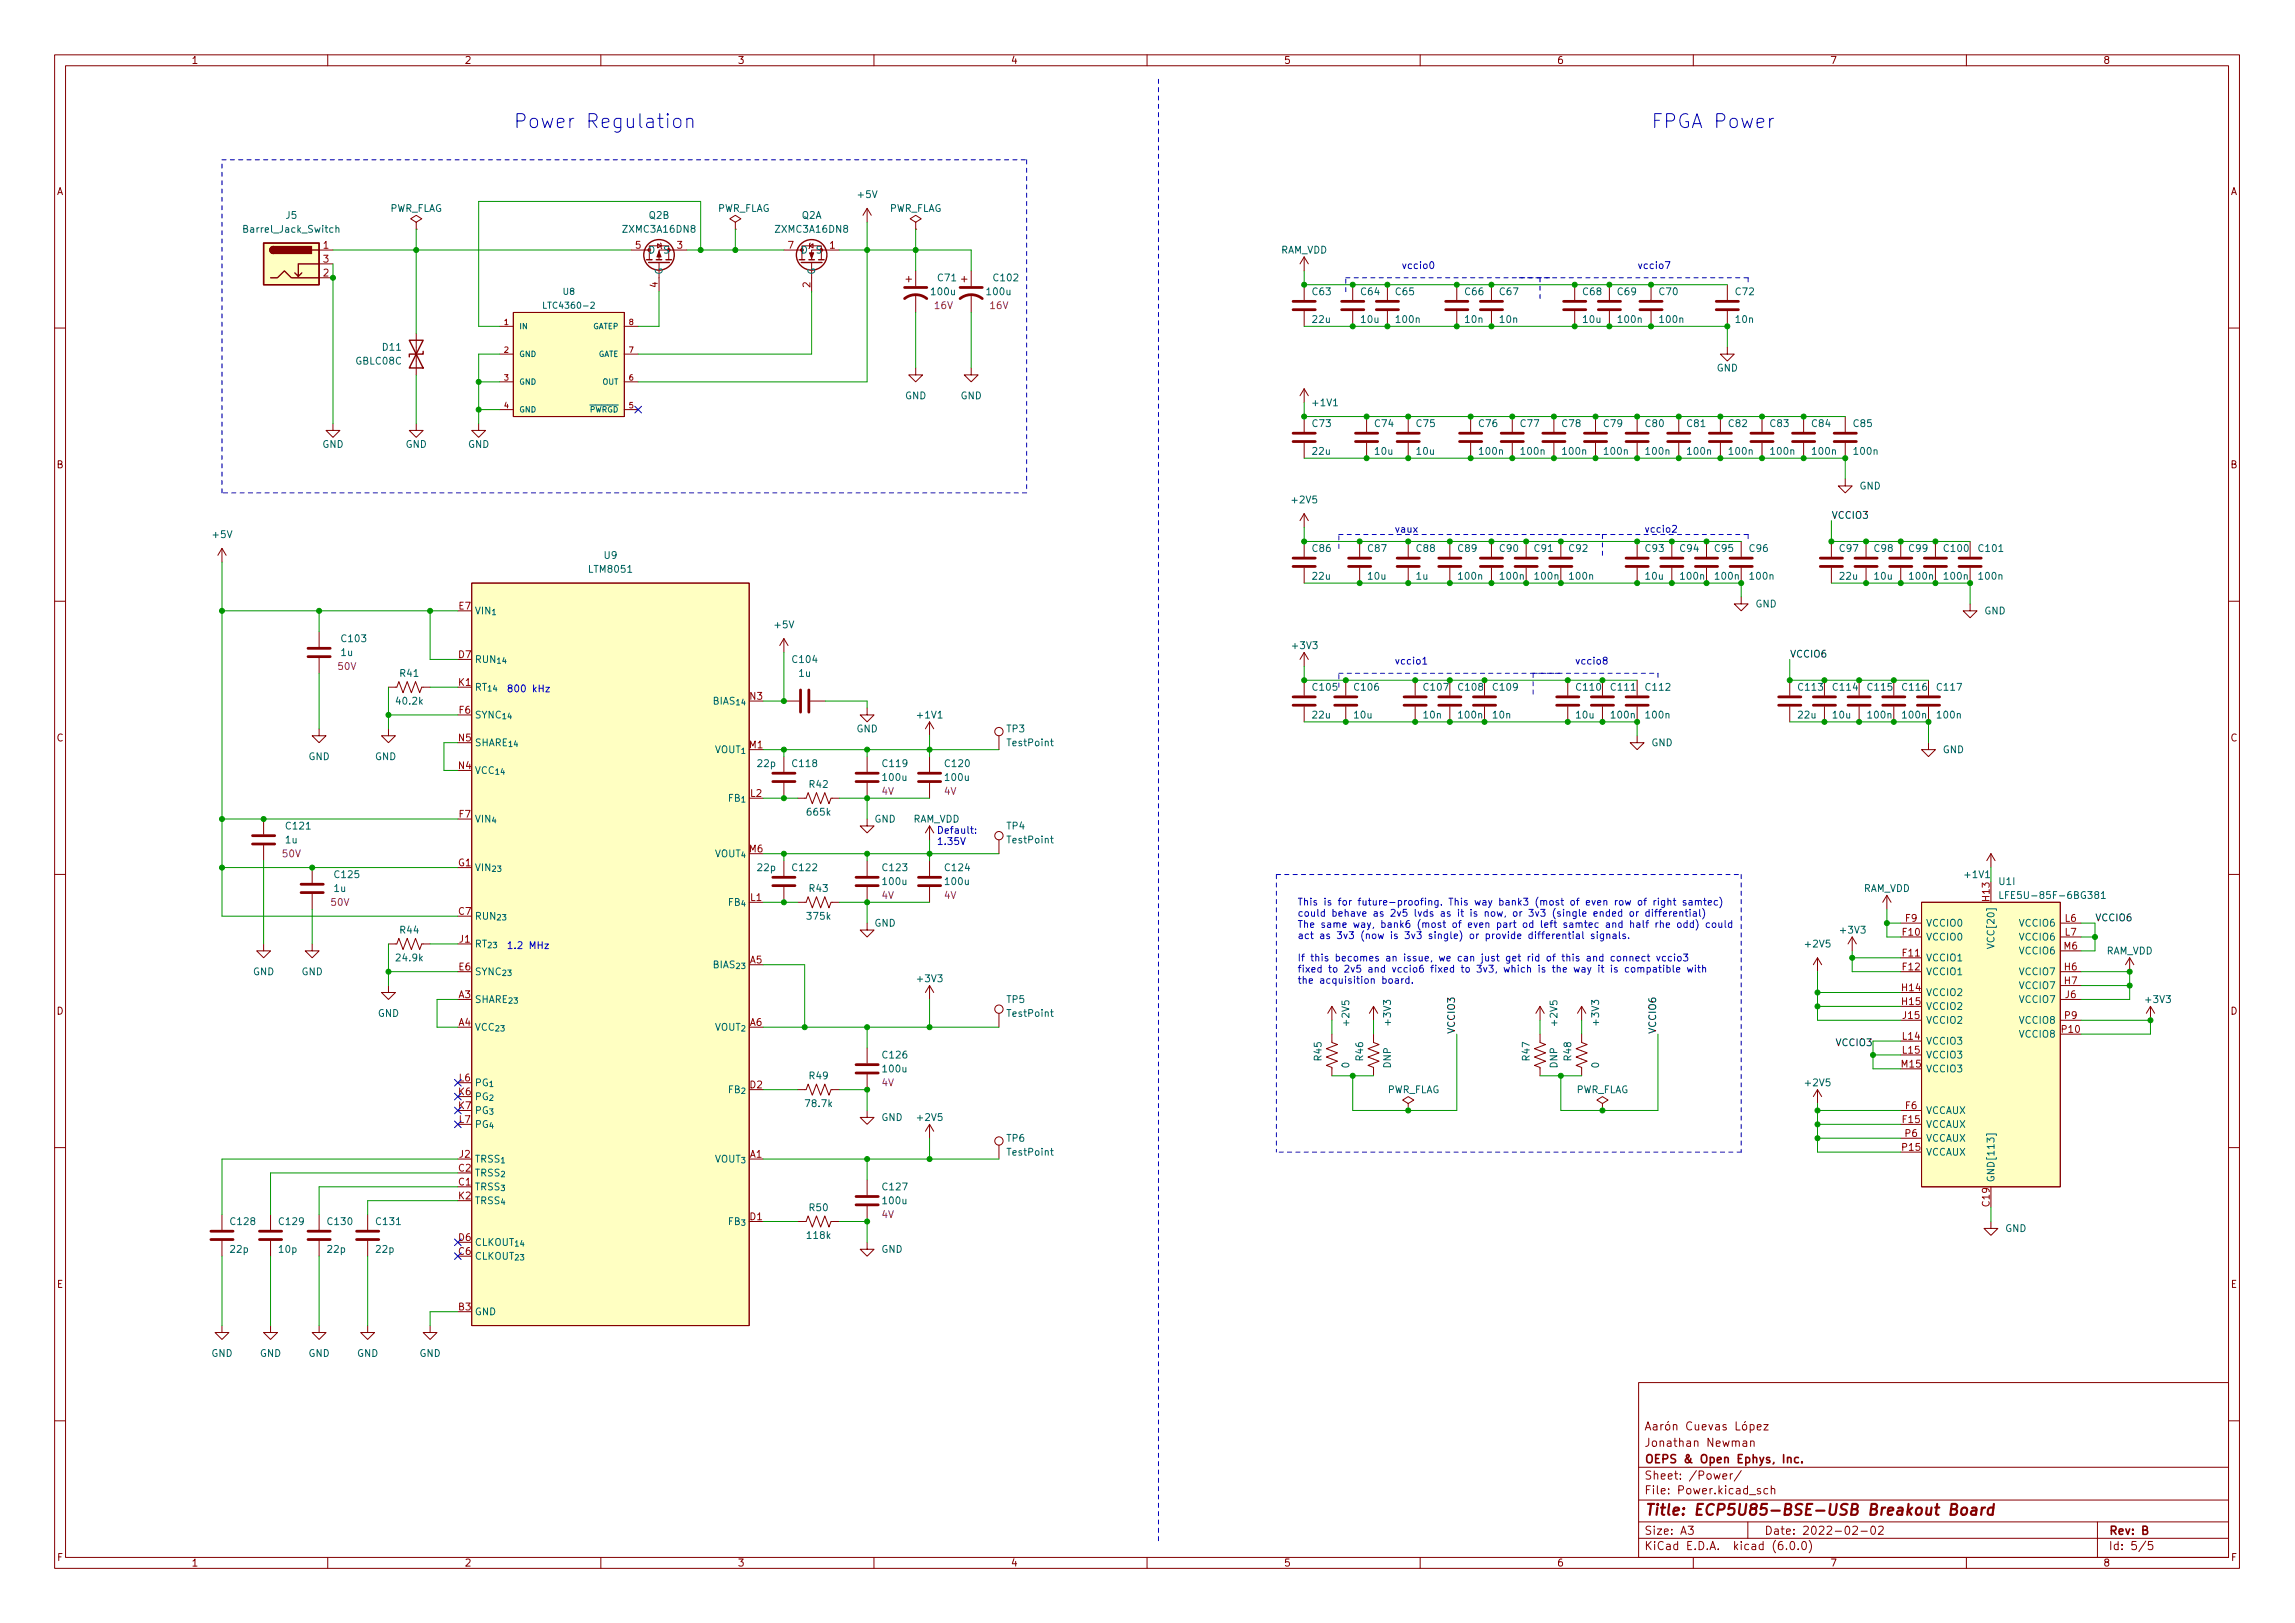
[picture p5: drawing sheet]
<svg xmlns="http://www.w3.org/2000/svg" width="420mm" height="297mm" viewBox="0 0 420 297" stroke-linecap="round" stroke-linejoin="round" font-family="sans-serif">
<defs><g id="words">
<g font-size="3.5" fill="#0000c2">
<text x="94" y="23.5">Power Regulation</text>
<text x="302.3" y="23.5">FPGA Power</text>
</g>
<text font-size="2.8" fill="#840000" x="301" y="277.3">Title: ECP5U85-BSE-USB Breakout Board</text>
<g font-size="2.1" fill="#840000">
<text x="301" y="267.8">OEPS &amp; Open Ephys, Inc.</text>
<text x="301" y="264.8">Jonathan Newman</text>
<text x="301" y="273.5">File: Power.kicad_sch</text>
<text x="301" y="270.8">Sheet: /Power/</text>
<text x="301" y="280.9">Size: A3</text>
<text x="323" y="280.9">Date: 2022-02-02</text>
<text x="386" y="280.9">Rev: B</text>
<text x="301" y="283.7">KiCad E.D.A. kicad (6.0.0)</text>
<text x="386" y="283.7">Id: 5/5</text>
</g>
<g font-size="1.8" fill="#840000">
<text x="35" y="11.7">1</text>
<text x="85" y="11.7">2</text>
<text x="135" y="11.7">3</text>
<text x="185" y="11.7">4</text>
<text x="235" y="11.7">5</text>
<text x="285" y="11.7">6</text>
<text x="335" y="11.7">7</text>
<text x="385" y="11.7">8</text>
<text x="10.3" y="35.7">A</text>
<text x="408.3" y="35.7">A</text>
<text x="10.3" y="85.7">B</text>
<text x="408.3" y="85.7">B</text>
<text x="10.3" y="135.7">C</text>
<text x="408.3" y="135.7">C</text>
<text x="10.3" y="185.7">D</text>
<text x="408.3" y="185.7">D</text>
<text x="10.4" y="235.7">E</text>
<text x="408.4" y="235.7">E</text>
<text x="10.4" y="285.7">F</text>
<text x="35" y="286.7">1</text>
<text x="85" y="286.7">2</text>
<text x="135" y="286.7">3</text>
<text x="185" y="286.7">4</text>
<text x="235" y="286.7">5</text>
<text x="285" y="286.7">6</text>
<text x="335" y="286.7">7</text>
<text x="385" y="286.7">8</text>
<text x="408.4" y="285.7">F</text>
</g>
<g font-size="1.8" fill="#006464">
<text x="52.4" y="40">J5</text>
<text x="71.2" y="38.8">PWR_FLAG</text>
<text x="118.8" y="40">Q2B</text>
<text x="131.2" y="38.8">PWR_FLAG</text>
<text x="146.8" y="40">Q2A</text>
<text x="157.2" y="36.2">+5V</text>
<text x="162.7" y="38.8">PWR_FLAG</text>
<text x="45" y="42.6">Barrel_Jack_Switch</text>
<text x="114.3" y="42.6">ZXMC3A16DN8</text>
<text x="118.6" y="46.4">D</text>
<text x="121.5" y="46.4">S</text>
<text x="142.2" y="42.6">ZXMC3A16DN8</text>
<text x="146.6" y="46.4">D</text>
<text x="149.4" y="46.4">S</text>
<text x="234.4" y="46.4">RAM_VDD</text>
<text x="121.3" y="50.3" transform="rotate(-90 121.3 50.3)">G</text>
<text x="149.2" y="50.3" transform="rotate(-90 149.2 50.3)">G</text>
<text x="171.8" y="51.5">C71</text>
<text x="182" y="51.5">C102</text>
<text x="170.6" y="54">100u</text>
<text x="180.8" y="54">100u</text>
<text x="240.3" y="54">C63</text>
<text x="240.4" y="59.1">22u</text>
<text x="249.2" y="54">C64</text>
<text x="249.3" y="59.1">10u</text>
<text x="255.6" y="54">C65</text>
<text x="255.7" y="59.1">100n</text>
<text x="268.3" y="54">C66</text>
<text x="268.3" y="59.1">10n</text>
<text x="274.6" y="54">C67</text>
<text x="274.7" y="59.1">10n</text>
<text x="289.9" y="54">C68</text>
<text x="289.9" y="59.1">10u</text>
<text x="296.2" y="54">C69</text>
<text x="296.4" y="59.1">100n</text>
<text x="303.8" y="54">C70</text>
<text x="304" y="59.1">100n</text>
<text x="317.8" y="54">C72</text>
<text x="317.8" y="59.1">10n</text>
<text x="70.1" y="64.2">D11</text>
<text x="65.2" y="66.7">GBLC08C</text>
<text x="314.3" y="68">GND</text>
<text x="165.7" y="73.1">GND</text>
<text x="175.8" y="73.1">GND</text>
<text x="240.5" y="74.3">+1V1</text>
<text x="59" y="82">GND</text>
<text x="74.2" y="82">GND</text>
<text x="85.7" y="82">GND</text>
<text x="240.3" y="78.1">C73</text>
<text x="240.4" y="83.2">22u</text>
<text x="251.8" y="78.1">C74</text>
<text x="251.8" y="83.2">10u</text>
<text x="259.4" y="78.1">C75</text>
<text x="259.4" y="83.2">10u</text>
<text x="270.8" y="78.1">C76</text>
<text x="271" y="83.2">100n</text>
<text x="278.4" y="78.1">C77</text>
<text x="278.6" y="83.2">100n</text>
<text x="286.1" y="78.1">C78</text>
<text x="286.2" y="83.2">100n</text>
<text x="293.7" y="78.1">C79</text>
<text x="293.8" y="83.2">100n</text>
<text x="301.3" y="78.1">C80</text>
<text x="301.4" y="83.2">100n</text>
<text x="308.9" y="78.1">C81</text>
<text x="309.1" y="83.2">100n</text>
<text x="316.5" y="78.1">C82</text>
<text x="316.7" y="83.2">100n</text>
<text x="324.2" y="78.1">C83</text>
<text x="324.3" y="83.2">100n</text>
<text x="331.8" y="78.1">C84</text>
<text x="331.9" y="83.2">100n</text>
<text x="339.4" y="78.1">C85</text>
<text x="339.5" y="83.2">100n</text>
<text x="340.4" y="89.6">GND</text>
<text x="236.7" y="92.1">+2V5</text>
<text x="39" y="98.5">+5V</text>
<text x="240.3" y="101">C86</text>
<text x="250.5" y="101">C87</text>
<text x="259.4" y="101">C88</text>
<text x="267" y="101">C89</text>
<text x="274.6" y="101">C90</text>
<text x="281" y="101">C91</text>
<text x="287.3" y="101">C92</text>
<text x="301.3" y="101">C93</text>
<text x="307.6" y="101">C94</text>
<text x="314" y="101">C95</text>
<text x="320.3" y="101">C96</text>
<text x="336.9" y="101">C97</text>
<text x="343.2" y="101">C98</text>
<text x="349.6" y="101">C99</text>
<text x="356" y="101">C100</text>
<text x="362.4" y="101">C101</text>
<text x="108" y="104.8">LTM8051</text>
<text x="110.6" y="102.3">U9</text>
<text x="240.4" y="106.1">22u</text>
<text x="250.5" y="106.1">10u</text>
<text x="259.3" y="106.1">1u</text>
<text x="267.2" y="106.1">100n</text>
<text x="274.8" y="106.1">100n</text>
<text x="281.1" y="106.1">100n</text>
<text x="287.5" y="106.1">100n</text>
<text x="301.3" y="106.1">10u</text>
<text x="307.8" y="106.1">100n</text>
<text x="314.1" y="106.1">100n</text>
<text x="320.5" y="106.1">100n</text>
<text x="336.9" y="106.1">22u</text>
<text x="343.2" y="106.1">10u</text>
<text x="349.7" y="106.1">100n</text>
<text x="356.1" y="106.1">100n</text>
<text x="362.4" y="106.1">100n</text>
<text x="86.9" y="112.4">VIN_{1}</text>
<text x="321.4" y="111.2">GND</text>
<text x="363.3" y="112.4">GND</text>
<text x="62.6" y="117.5">C103</text>
<text x="141.9" y="115">+5V</text>
<text x="236.7" y="118.8">+3V3</text>
<text x="62.5" y="120.1">1u</text>
<text x="73.3" y="123.9">R41</text>
<text x="86.9" y="121.3">RUN_{14}</text>
<text x="145.2" y="121.3">C104</text>
<text x="146.3" y="123.9">1u</text>
<text x="72.7" y="128.9">40.2k</text>
<text x="86.9" y="131.5">SYNC_{14}</text>
<text x="128.1" y="128.9">BIAS_{14}</text>
<text x="168.1" y="131.5">+1V1</text>
<text x="240.4" y="131.5">22u</text>
<text x="240.4" y="126.4">C105</text>
<text x="248" y="131.5">10u</text>
<text x="248.1" y="126.4">C106</text>
<text x="260.7" y="131.5">10n</text>
<text x="260.8" y="126.4">C107</text>
<text x="267.1" y="126.4">C108</text>
<text x="267.2" y="131.5">100n</text>
<text x="273.4" y="131.5">10n</text>
<text x="273.5" y="126.4">C109</text>
<text x="288.6" y="131.5">10u</text>
<text x="288.7" y="126.4">C110</text>
<text x="295.1" y="126.4">C111</text>
<text x="295.1" y="131.5">100n</text>
<text x="301.4" y="126.4">C112</text>
<text x="301.4" y="131.5">100n</text>
<text x="329.3" y="131.5">22u</text>
<text x="329.3" y="126.4">C113</text>
<text x="335.6" y="131.5">10u</text>
<text x="335.7" y="126.4">C114</text>
<text x="342" y="126.4">C115</text>
<text x="342.1" y="131.5">100n</text>
<text x="348.4" y="126.4">C116</text>
<text x="348.4" y="131.5">100n</text>
<text x="354.7" y="126.4">C117</text>
<text x="354.8" y="131.5">100n</text>
<text x="86.9" y="136.6">SHARE_{14}</text>
<text x="128.4" y="137.8">VOUT_{1}</text>
<text x="156.8" y="134">GND</text>
<text x="184.3" y="134">TP3</text>
<text x="184.6" y="136.6">TestPoint</text>
<text x="302.3" y="136.6">GND</text>
<text x="355.6" y="137.8">GND</text>
<text x="56.5" y="139.1">GND</text>
<text x="68.6" y="139.1">GND</text>
<text x="86.9" y="141.6">VCC_{14}</text>
<text x="138.8" y="140.4">22p</text>
<text x="145.2" y="140.4">C118</text>
<text x="161.7" y="140.4">C119</text>
<text x="161.7" y="142.9">100u</text>
<text x="173.1" y="140.4">C120</text>
<text x="173.2" y="142.9">100u</text>
<text x="131" y="146.7">FB_{1}</text>
<text x="147.9" y="149.3">665k</text>
<text x="148.2" y="144.2">R42</text>
<text x="52.3" y="154.3">1u</text>
<text x="52.5" y="151.8">C121</text>
<text x="86.9" y="150.5">VIN_{4}</text>
<text x="160.1" y="150.5">GND</text>
<text x="167.1" y="150.5">RAM_VDD</text>
<text x="184.3" y="151.8">TP4</text>
<text x="184.6" y="154.3">TestPoint</text>
<text x="61.4" y="160.7">C125</text>
<text x="86.9" y="159.4">VIN_{23}</text>
<text x="128.4" y="156.9">VOUT_{4}</text>
<text x="138.8" y="159.4">22p</text>
<text x="145.2" y="159.4">C122</text>
<text x="161.7" y="159.4">C123</text>
<text x="161.7" y="162">100u</text>
<text x="173.1" y="159.4">C124</text>
<text x="173.2" y="162">100u</text>
<text x="359.9" y="160.7">+1V1</text>
<text x="366" y="162">U1I</text>
<text x="61.2" y="163.2">1u</text>
<text x="131" y="165.8">FB_{4}</text>
<text x="148.2" y="163.2">R43</text>
<text x="341.1" y="163.2">RAM_VDD</text>
<text x="367.6" y="164.5">LFE5U-85F-6BG381</text>
<text x="73.3" y="170.9">R44</text>
<text x="86.9" y="168.3">RUN_{23}</text>
<text x="147.9" y="168.3">375k</text>
<text x="160.1" y="169.6">GND</text>
<text x="330.6" y="173.4">+2V5</text>
<text x="337.1" y="170.9">+3V3</text>
<text x="352.6" y="172.1">VCCIO0</text>
<text x="352.6" y="169.6">VCCIO0</text>
<text x="365.1" y="172.8" transform="rotate(-90 365.1 172.8)">VCC[20]</text>
<text x="369.8" y="169.6">VCCIO6</text>
<text x="369.8" y="172.1">VCCIO6</text>
<text x="46.3" y="178.5">GND</text>
<text x="55.2" y="178.5">GND</text>
<text x="72.7" y="175.9">24.9k</text>
<text x="86.9" y="178.5">SYNC_{23}</text>
<text x="128.1" y="177.2">BIAS_{23}</text>
<text x="168.1" y="179.7">+3V3</text>
<text x="352.6" y="175.9">VCCIO1</text>
<text x="352.6" y="178.5">VCCIO1</text>
<text x="369.8" y="178.5">VCCIO7</text>
<text x="369.8" y="174.7">VCCIO6</text>
<text x="385.5" y="174.7">RAM_VDD</text>
<text x="86.9" y="183.6">SHARE_{23}</text>
<text x="184.3" y="183.6">TP5</text>
<text x="352.6" y="182.3">VCCIO2</text>
<text x="352.6" y="184.8">VCCIO2</text>
<text x="369.8" y="181">VCCIO7</text>
<text x="369.8" y="183.6">VCCIO7</text>
<text x="393" y="183.6">+3V3</text>
<text x="69.2" y="186.1">GND</text>
<text x="86.9" y="188.6">VCC_{23}</text>
<text x="128.4" y="188.6">VOUT_{2}</text>
<text x="184.6" y="186.1">TestPoint</text>
<text x="247" y="187.5" transform="rotate(-90 247 187.5)">+2V5</text>
<text x="254.6" y="187.5" transform="rotate(-90 254.6 187.5)">+3V3</text>
<text x="285.1" y="187.5" transform="rotate(-90 285.1 187.5)">+2V5</text>
<text x="292.7" y="187.5" transform="rotate(-90 292.7 187.5)">+3V3</text>
<text x="352.6" y="187.4">VCCIO2</text>
<text x="352.6" y="191.2">VCCIO3</text>
<text x="369.8" y="189.9">VCCIO8</text>
<text x="369.8" y="187.4">VCCIO8</text>
<text x="148.2" y="197.5">R49</text>
<text x="161.7" y="193.7">C126</text>
<text x="161.7" y="196.3">100u</text>
<text x="241.9" y="194" transform="rotate(-90 241.9 194)">R45</text>
<text x="247" y="195.4" transform="rotate(-90 247 195.4)">0</text>
<text x="249.6" y="194" transform="rotate(-90 249.6 194)">R46</text>
<text x="254.6" y="195.5" transform="rotate(-90 254.6 195.5)">DNP</text>
<text x="280" y="194" transform="rotate(-90 280 194)">R47</text>
<text x="285.1" y="195.5" transform="rotate(-90 285.1 195.5)">DNP</text>
<text x="287.7" y="194" transform="rotate(-90 287.7 194)">R48</text>
<text x="292.7" y="195.4" transform="rotate(-90 292.7 195.4)">0</text>
<text x="352.6" y="193.7">VCCIO3</text>
<text x="352.6" y="196.3">VCCIO3</text>
<text x="86.9" y="198.8">PG_{1}</text>
<text x="131" y="200.1">FB_{2}</text>
<text x="147.6" y="202.6">78.7k</text>
<text x="253.8" y="200.1">PWR_FLAG</text>
<text x="288.4" y="200.1">PWR_FLAG</text>
<text x="330.6" y="198.8">+2V5</text>
<text x="352.6" y="203.9">VCCAUX</text>
<text x="86.9" y="206.4">PG_{4}</text>
<text x="161.3" y="205.1">GND</text>
<text x="168.1" y="205.1">+2V5</text>
<text x="184.3" y="209">TP6</text>
<text x="352.6" y="206.4">VCCAUX</text>
<text x="352.6" y="209">VCCAUX</text>
<text x="86.9" y="215.3">TRSS_{2}</text>
<text x="86.9" y="212.8">TRSS_{1}</text>
<text x="128.4" y="212.8">VOUT_{3}</text>
<text x="184.6" y="211.5">TestPoint</text>
<text x="352.6" y="211.5">VCCAUX</text>
<text x="86.9" y="217.8">TRSS_{3}</text>
<text x="86.9" y="220.4">TRSS_{4}</text>
<text x="148.2" y="221.7">R50</text>
<text x="161.7" y="217.8">C127</text>
<text x="161.7" y="220.4">100u</text>
<text x="365.1" y="216.4" transform="rotate(-90 365.1 216.4)">GND[113]</text>
<text x="42.3" y="224.2">C128</text>
<text x="51.2" y="224.2">C129</text>
<text x="60.1" y="224.2">C130</text>
<text x="69" y="224.2">C131</text>
<text x="131" y="224.2">FB_{3}</text>
<text x="147.9" y="226.7">118k</text>
<text x="367.1" y="225.5">GND</text>
<text x="42.2" y="229.3">22p</text>
<text x="51.1" y="229.3">10p</text>
<text x="60" y="229.3">22p</text>
<text x="68.9" y="229.3">22p</text>
<text x="86.9" y="230.5">CLKOUT_{23}</text>
<text x="86.9" y="228">CLKOUT_{14}</text>
<text x="161.3" y="229.3">GND</text>
<text x="86.9" y="240.7">GND</text>
<text x="38.7" y="248.3">GND</text>
<text x="47.6" y="248.3">GND</text>
<text x="56.5" y="248.3">GND</text>
<text x="65.3" y="248.3">GND</text>
<text x="76.8" y="248.3">GND</text>
</g>
<g font-size="1.8" fill="#a90000">
<text x="59.2" y="45.5">1</text>
<text x="116.3" y="45.5">5</text>
<text x="124" y="45.5">3</text>
<text x="144.3" y="45.5">7</text>
<text x="151.9" y="45.5">1</text>
<text x="59.2" y="50.6">2</text>
<text x="59.2" y="48">3</text>
<text x="120.4" y="52.6" transform="rotate(-90 120.4 52.6)">4</text>
<text x="148.3" y="52.6" transform="rotate(-90 148.3 52.6)">2</text>
<text x="84" y="111.5">E7</text>
<text x="84" y="120.4">D7</text>
<text x="84" y="125.5">K1</text>
<text x="84.1" y="130.6">F6</text>
<text x="137.3" y="128.1">N3</text>
<text x="84" y="135.7">N5</text>
<text x="137.2" y="136.9">M1</text>
<text x="84" y="140.8">N4</text>
<text x="84.1" y="149.6">F7</text>
<text x="137.4" y="145.8">L2</text>
<text x="137.2" y="156">M6</text>
<text x="83.9" y="158.5">G1</text>
<text x="84" y="167.4">C7</text>
<text x="137.4" y="164.9">L1</text>
<text x="364.2" y="164.9" transform="rotate(-90 364.2 164.9)">H13</text>
<text x="84.1" y="172.5">J1</text>
<text x="348.4" y="171.2">F10</text>
<text x="348.9" y="168.7">F9</text>
<text x="377.9" y="173.8">M6</text>
<text x="378.1" y="168.7">L6</text>
<text x="378.1" y="171.2">L7</text>
<text x="84" y="177.6">E6</text>
<text x="137.3" y="176.3">A5</text>
<text x="348.4" y="175">F11</text>
<text x="348.4" y="177.6">F12</text>
<text x="378" y="177.6">H6</text>
<text x="84" y="182.7">A3</text>
<text x="348.3" y="181.4">H14</text>
<text x="348.3" y="183.9">H15</text>
<text x="378" y="180.1">H7</text>
<text x="378.1" y="182.7">J6</text>
<text x="84" y="187.7">A4</text>
<text x="137.3" y="187.7">A6</text>
<text x="348.4" y="190.3">L14</text>
<text x="348.4" y="186.5">J15</text>
<text x="377.5" y="189">P10</text>
<text x="378" y="186.5">P9</text>
<text x="84.1" y="197.9">L6</text>
<text x="348.2" y="195.4">M15</text>
<text x="348.4" y="192.8">L15</text>
<text x="84" y="200.4">K6</text>
<text x="84" y="203">K7</text>
<text x="137.3" y="199.2">D2</text>
<text x="348.9" y="203">F6</text>
<text x="84.1" y="205.5">L7</text>
<text x="348.4" y="205.5">F15</text>
<text x="348.8" y="208.1">P6</text>
<text x="84" y="214.4">C2</text>
<text x="84.1" y="211.9">J2</text>
<text x="137.3" y="211.9">A1</text>
<text x="348.3" y="210.6">P15</text>
<text x="84" y="217">C1</text>
<text x="84" y="219.5">K2</text>
<text x="364.2" y="220.7" transform="rotate(-90 364.2 220.7)">C19</text>
<text x="84" y="227.1">D6</text>
<text x="137.3" y="223.3">D1</text>
<text x="84" y="229.7">C6</text>
<text x="84" y="239.8">B3</text>
</g>
<g font-size="1.8" fill="#0000c2">
<text x="256.5" y="49.2">vccio0</text>
<text x="299.7" y="49.2">vccio7</text>
<text x="255.3" y="97.5">vaux</text>
<text x="301" y="97.5">vccio2</text>
<text x="255.3" y="121.6">vccio1</text>
<text x="288.3" y="121.6">vccio8</text>
<text x="86.9" y="126.4">RT_{14}800 kHz</text>
<text x="171.4" y="152.6">Default:</text>
<text x="171.4" y="154.6">1.35V</text>
<text x="237.5" y="165.7">This is for future-proofing. This way bank3 (most of even row of right samtec)</text>
<text x="237.5" y="167.8">could behave as 2v5 lvds as it is now, or 3v3 (single ended or differential)</text>
<text x="86.9" y="173.4">RT_{23}1.2 MHz</text>
<text x="237.5" y="169.8">The same way, bank6 (most of even part od left samtec and half rhe odd) could</text>
<text x="237.5" y="171.8">act as 3v3 (now is 3v3 single) or provide differential signals.</text>
<text x="237.5" y="175.9">If this becomes an issue, we can just get rid of this and connect vccio3</text>
<text x="237.5" y="178">fixed to 2v5 and vccio6 fixed to 3v3, which is the way it is compatible with</text>
<text x="237.5" y="180">the acquisition board.</text>
</g>
<g font-size="1.8" fill="#840084">
<text x="171.1" y="56.6">16V</text>
<text x="181.3" y="56.6">16V</text>
<text x="61.9" y="122.6">50V</text>
<text x="161.4" y="145.5">4V</text>
<text x="172.9" y="145.5">4V</text>
<text x="51.8" y="156.9">50V</text>
<text x="60.7" y="165.8">50V</text>
<text x="161.4" y="164.5">4V</text>
<text x="172.9" y="164.5">4V</text>
<text x="161.4" y="198.8">4V</text>
<text x="161.4" y="222.9">4V</text>
</g>
<g font-size="1.8" fill="#0f0f0f">
<text x="335.3" y="94.9">VCCIO3</text>
<text x="327.7" y="120.3">VCCIO6</text>
<text x="383.5" y="168.6">VCCIO6</text>
<text x="266.3" y="189.3" transform="rotate(-90 266.3 189.3)">VCCIO3</text>
<text x="303.2" y="189.3" transform="rotate(-90 303.2 189.3)">VCCIO6</text>
<text x="336.3" y="191.5">VCCIO3</text>
</g>
<g font-size="1.6" fill="#006464">
<text x="103.1" y="53.9">U8</text>
<text x="100.1" y="56.5">LTC4360-2</text>
</g>
<g font-size="1.4" fill="#a90000">
<text x="92.3" y="59.5">1</text>
<text x="115.2" y="59.5">8</text>
<text x="92.3" y="64.6">2</text>
<text x="115.2" y="64.6">7</text>
<text x="92.3" y="69.6">3</text>
<text x="115.2" y="69.6">6</text>
<text x="92.3" y="74.7">4</text>
<text x="115.2" y="74.7">5</text>
</g>
<g font-size="1.4" fill="#006464">
<text x="95" y="60.2">IN</text>
<text x="95" y="65.3">GND</text>
<text x="108.4" y="60.2">GATEP</text>
<text x="109.4" y="65.3">GATE</text>
<text x="95" y="70.4">GND</text>
<text x="110.3" y="70.4">OUT</text>
<text x="95" y="75.5">GND</text>
<text x="106.8" y="75.5">~{PWRGD}</text>
</g>
</g></defs>
<g fill="none" stroke="#840000" stroke-width=".18">
<path d="M10 10h400v277h-400zM12 12h396v273h-396zM60 10v2M110 10v2M160 10v2M210 10v2M260 10v2M310 10v2M360 10v2M158.7 38.1v2.6M158.7 38.1l-.7 1.3M158.7 38.1l.8 1.3"/>
<path d="M58.4 45.8h2.6M58.4 50.8h2.6M58.4 48.3h2.6M76.2 40.7l1-.7-1-.6-1 .6 1 .7v1.2M76.2 41.9h.1M91.4 59.7h2.6M94 57.2h20.3v19h-20.3zM114.3 59.7h2.5M115.6 45.8h3.3M118.9 47.5v-2.5h3.5v2.5M120.4 44.6l.6 .4-.6 .4zM120.6 48v5.4"/>
<path d="M120.9 44.5l.1 .1v.8l.2 .1M125.7 45.8h-5.1v1.7M134.6 40.7l1-.7-1-.6-1 .6 1 .7v1.2M134.6 41.9h.1M143.5 45.8h3.3M146.8 47.5v-2.5h3.6v2.5M148.2 45l.6-.4v.8zM148.3 44.5l-.1 .1v.8l-.1 .1M148.6 48v5.4M153.7 45.8h-5.1v1.7M165.9 51.1h1M166.4 50.6v1"/>
<path d="M167.6 40.7l1.1-.7-1.1-.6-1 .6 1 .7v1.2M167.6 41.9h.1M167.6 49.6v2.8M167.6 53.9v3.3M176 51.1h1M176.5 50.6v1M177.8 49.6v2.8M177.8 53.9v3.3M238.8 47l-.8 1.3M238.8 47v2.6M238.8 52.1v2.8M238.8 56.9v2.8"/>
<path d="M238.8 47l.7 1.3M247.6 52.1v2.8M247.6 56.9v2.8M254 52.1v2.8M254 56.9v2.8M266.7 52.1v2.8M266.7 56.9v2.8M273 52.1v2.8M273 56.9v2.8M288.3 52.1v2.8M288.3 56.9v2.8M294.6 52.1v2.8"/>
<path d="M294.6 56.9v2.8M302.3 52.1v2.8M302.3 56.9v2.8M316.2 52.1v2.8M316.2 56.9v2.8M10 60h2M61 77.5v1.3h1.2l-1.2 1.2-1.3-1.2h1.3M76.2 77.5v1.3h1.3l-1.3 1.2-1.3-1.2h1.3M76.2 61v7.6M87.6 77.5v1.3h1.3l-1.3 1.2-1.2-1.2h1.2M91.4 64.8h2.6M91.4 69.9h2.6"/>
<path d="M91.4 75h2.6M114.3 64.8h2.5M114.3 69.9h2.5M114.3 75h2.5M167.6 67.3v1.3h1.3l-1.3 1.3-1.2-1.3h1.2M177.8 67.3v1.3h1.3l-1.3 1.3-1.3-1.3h1.3M238.8 71.2v2.5M238.8 76.2v2.8M238.8 71.2l-.8 1.2M238.8 71.2l.7 1.2M250.2 76.2v2.8M257.8 76.2v2.8"/>
<path d="M269.2 76.2v2.8M276.9 76.2v2.8M284.5 76.2v2.8M292.1 76.2v2.8M299.7 76.2v2.8M307.3 76.2v2.8M315 76.2v2.8M316.2 63.5v1.3h1.3l-1.3 1.3-1.2-1.3h1.2M322.6 76.2v2.8M330.2 76.2v2.8M337.8 76.2v2.8M408 60h2"/>
<path d="M238.8 81.1v2.8M238.8 94v2.6M238.8 99.1v2.8M238.8 94l-.8 1.3M238.8 94l.7 1.3M248.9 99.1v2.8M250.2 81.1v2.8M257.8 81.1v2.8M257.8 99.1v2.8M265.4 99.1v2.8M269.2 81.1v2.8M273 99.1v2.8"/>
<path d="M276.9 81.1v2.8M279.4 99.1v2.8M284.5 81.1v2.8M285.7 99.1v2.8M292.1 81.1v2.8M299.7 81.1v2.8M299.7 99.1v2.8M306.1 99.1v2.8M307.3 81.1v2.8M312.4 99.1v2.8M315 81.1v2.8M318.8 99.1v2.8"/>
<path d="M322.6 81.1v2.8M330.2 81.1v2.8M335.3 99.1v2.8M337.8 87.7v1.2h1.3l-1.3 1.3-1.3-1.3h1.3M337.8 81.1v2.8M341.6 99.1v2.8M348 99.1v2.8M354.3 99.1v2.8M360.7 99.1v2.8M10 110h2M40.6 100.4v2.5M40.6 100.4l-.7 1.2"/>
<path d="M40.6 100.4l.8 1.2M58.4 115.6v2.8M86.4 106.7h50.8v135.9h-50.8zM143.5 116.9v2.5M143.5 116.9l-.8 1.2M143.5 116.9l.8 1.2M238.8 103.9v2.8M238.8 119.4v2.6M238.8 119.4l-.8 1.3M238.8 119.4l.7 1.3M248.9 103.9v2.8M257.8 103.9v2.8"/>
<path d="M265.4 103.9v2.8M273 103.9v2.8M279.4 103.9v2.8M285.7 103.9v2.8M299.7 103.9v2.8M306.1 103.9v2.8M312.4 103.9v2.8M318.8 109.3v1.2h1.2l-1.2 1.3-1.3-1.3h1.3M318.8 103.9v2.8M335.3 103.9v2.8M341.6 103.9v2.8M348 103.9v2.8"/>
<path d="M354.3 103.9v2.8M360.7 110.5v1.3h1.2l-1.2 1.3-1.3-1.3h1.3M360.7 103.9v2.8M408 110h2M58.4 133.4v1.3h1.3l-1.3 1.2-1.3-1.2h1.3M58.4 120.4v2.8M71.1 133.4v1.3h1.3l-1.3 1.2-1.3-1.2h1.3M71.1 125.8h1.5l.4-1 .8 2 .7-2 .8 2 .8-2 .7 2 .4-1h1.5M143.5 138.5v2.8M143.5 128.3h2.8M148.3 128.3h2.8M158.7 129.6v1.2h1.3l-1.3 1.3-1.2-1.3h1.2"/>
<path d="M158.7 138.5v2.8M170.2 132.1v2.6M170.2 138.5v2.8M170.2 132.1l-.8 1.3M170.2 132.1l.7 1.3M182.9 134.7v2.5M238.8 124.5v2.8M238.8 129.3v2.8M246.4 124.5v2.8M246.4 129.3v2.8M259.1 124.5v2.8M259.1 129.3v2.8"/>
<path d="M265.4 124.5v2.8M265.4 129.3v2.8M271.8 124.5v2.8M271.8 129.3v2.8M287 124.5v2.8M287 129.3v2.8M293.4 124.5v2.8M293.4 129.3v2.8M299.7 134.7v1.2h1.3l-1.3 1.3-1.3-1.3h1.3M299.7 124.5v2.8M299.7 129.3v2.8M327.7 124.5v2.8"/>
<path d="M327.7 129.3v2.8M334 124.5v2.8M334 129.3v2.8M340.4 124.5v2.8M340.4 129.3v2.8M346.7 124.5v2.8M346.7 129.3v2.8M353.1 135.9v1.3h1.2l-1.2 1.3-1.3-1.3h1.3M353.1 124.5v2.8M353.1 129.3v2.8M48.3 149.9v2.8M48.3 154.7v2.8"/>
<path d="M57.1 158.8v2.8M143.5 143.3v2.8M143.5 157.5v2.8M146 146.1h1.6l.4-1 .7 2 .8-2 .7 2 .8-2 .8 2 .3-1h1.6M158.7 149.9v1.3h1.3l-1.3 1.2-1.2-1.2h1.2M158.7 143.3v2.8M158.7 157.5v2.8M170.2 143.3v2.8M170.2 151.2v2.5M170.2 157.5v2.8M170.2 151.2l-.8 1.2M170.2 151.2l.7 1.2"/>
<path d="M182.9 153.7v2.5M364.5 156.2l-.8 1.3M364.5 156.2v2.6M364.5 156.2l.8 1.3M10 160h2M48.3 172.8v1.2h1.2l-1.2 1.3-1.3-1.3h1.3M57.1 172.8v1.2h1.3l-1.3 1.3-1.2-1.3h1.2M57.1 163.6v2.8M71.1 172.8h1.5l.4-1.1 .8 2.1 .7-2.1 .8 2.1 .8-2.1 .7 2.1 .4-1h1.5M83.8 172.8h2.6M137.2 165.1h2.5M143.5 162.3v2.8"/>
<path d="M146 165.1h1.6l.4-1 .7 2.1 .8-2.1 .7 2.1 .8-2.1 .8 2.1 .3-1.1h1.6M158.7 168.9v1.3h1.3l-1.3 1.3-1.2-1.3h1.2M158.7 162.3v2.8M170.2 162.3v2.8M332.7 175.3v2.5M332.7 175.3l-.7 1.3M332.7 175.3l.8 1.3M339.1 171.5l-.8 1.3M339.1 171.5v2.5M339.1 171.5l.8 1.3M345.4 163.9l-.7 1.2M345.4 163.9v2.5"/>
<path d="M345.4 163.9l.8 1.2M348 171.5h3.8M348 175.3h3.8M348 177.8h3.8M348 168.9h3.8M351.8 165.1h25.4v52.1h-25.4zM364.5 161.3v3.8M377.2 171.5h3.8M377.2 177.8h3.8M377.2 168.9h3.8M377.2 174h3.8M389.9 175.3l-.8 1.3"/>
<path d="M389.9 175.3v2.5M389.9 175.3l.8 1.3M408 160h2M71.1 180.4v1.2h1.3l-1.3 1.3-1.3-1.3h1.3M146 199.4h1.6l.4-1 .7 2 .8-2 .7 2 .8-2 .8 2 .3-1h1.6M158.7 191.8v2.8M158.7 196.6v2.8M170.2 180.4v2.5M170.2 180.4l-.8 1.2M170.2 180.4l.7 1.2M182.9 185.5v2.5M243.8 189.3v1.5l1.1 .4-2.1 .7 2.1 .8-2.1 .8 2.1 .7-2.1 .8 1 .4v1.5"/>
<path d="M243.8 184.2v2.5M243.8 184.2l-.7 1.3M243.8 184.2l.8 1.3M251.5 189.3v1.5l1 .4-2.1 .7 2.1 .8-2.1 .8 2.1 .7-2.1 .8 1.1 .4v1.5M251.5 184.2l-.8 1.3M251.5 184.2v2.5M251.5 184.2l.7 1.3M281.9 189.3v1.5l1.1 .4-2.1 .7 2.1 .8-2.1 .8 2.1 .7-2.1 .8 1 .4v1.5M281.9 184.2v2.5M281.9 184.2l-.7 1.3M281.9 184.2l.8 1.3M289.6 189.3v1.5l1 .4-2.1 .7 2.1 .8-2.1 .8 2.1 .7-2.1 .8 1.1 .4v1.5"/>
<path d="M289.6 184.2v2.5M289.6 184.2l-.8 1.3M289.6 184.2l.7 1.3M332.7 199.4l-.7 1.3M332.7 199.4v2.6M332.7 199.4l.8 1.3M348 181.6h3.8M348 184.2h3.8M348 186.7h3.8M348 190.5h3.8M348 193.1h3.8M348 195.6h3.8"/>
<path d="M377.2 180.4h3.8M377.2 186.7h3.8M377.2 182.9h3.8M377.2 189.3h3.8M393.7 184.2l-.8 1.3M393.7 184.2v2.5M393.7 184.2l.8 1.3M10 210h2M158.7 203.2v1.3h1.3l-1.3 1.3-1.2-1.3h1.2M158.7 215.9v2.8M170.2 205.8v2.5M170.2 205.8l-.8 1.2"/>
<path d="M170.2 205.8l.7 1.2M182.9 209.6v2.5M257.8 202l1-.7-1-.6-1 .6 1 .7v1.2M257.8 203.2h.1M293.4 202l1-.7-1-.6-1 .6 1 .7v1.2M293.4 203.2h.1M348 205.8h3.8M348 203.2h3.8M348 210.9h3.8M348 208.3h3.8M364.5 217.2v3.8M408 210h2"/>
<path d="M40.6 222.3v2.8M40.6 227.1v2.8M49.5 222.3v2.8M49.5 227.1v2.8M58.4 222.3v2.8M58.4 227.1v2.8M67.3 222.3v2.8M67.3 227.1v2.8M146 223.6h1.6l.4-1.1 .7 2.1 .8-2.1 .7 2.1 .8-2.1 .8 2.1 .3-1h1.6M158.7 227.4v1.2h1.3l-1.3 1.3-1.2-1.3h1.2M158.7 220.8v2.8M364.5 223.6v1.2h1.3l-1.3 1.3-1.3-1.3h1.3"/>
<path d="M40.6 242.6v1.3h1.3l-1.3 1.2-1.2-1.2h1.2M49.5 242.6v1.3h1.3l-1.3 1.2-1.2-1.2h1.2M58.4 242.6v1.3h1.3l-1.3 1.2-1.3-1.2h1.3M67.3 242.6v1.3h1.3l-1.3 1.2-1.3-1.2h1.3M78.7 242.6v1.3h1.3l-1.3 1.2-1.2-1.2h1.2M300 253h108v32h-108zM10 260h2M300 278.5h108M300 274.5h108M300 268.5h108M301.2 261.7l.5-1.5 .5 1.5M301.4 261.3h.7"/>
<path d="M302.7 260.8h.6v.9M303.3 261.1h-.4a.29 .29 0 0 0-.3 .3 .29 .29 0 0 0 .3 .3l.4-.1M304.1 260.7v1M304.5 260.7l-.3 .1-.1 .2M305.1 260.8l.3-.1 .3 .3v.4l-.3 .3-.3-.1-.2-.2v-.4zM305.5 260.1l-.2 .3M306.4 260.9l.2-.2 .3 .1 .1 .9M306.4 260.7v1M309.1 279.3h.9l-.5 .6 .4 .1v.7l-.2 .1h-.4l-.2-.1M309.7 260.4a.6 .6 0 0 0-.7 0 .6 .6 0 0 0-.2 .7 .56 .56 0 0 0 .3 .5 .56 .56 0 0 0 .6 0M310.3 260.7l.1 .9 .4 .1 .2-.1M311 260.7v1"/>
<path d="M311.6 261.2l.8-.1-.1-.3-.4-.1-.3 .2 .1 .7h.6M312.9 260.7l.3 1 .4-1M314.1 260.8h.6l.1 .9M314.8 261.1h-.5a.29 .29 0 0 0-.2 .3 .29 .29 0 0 0 .2 .3l.5-.1M315.4 270.2l.7-.1v-.3l-.5-.1-.2 .2 .1 .7h.6M316 260.8l-.4-.1-.2 .2 .1 .2 .5 .2v.3h-.6M316.8 269.7v1M317.2 269.7l-.3 .1-.1 .2M317.9 260.2v1.5h.7M318.8 269.1l-1.3 2M319.1 263.8h.6l.1 .9M319.1 260.8l.4-.1 .3 .3v.4l-.3 .3-.4-.1-.1-.2v-.4z"/>
<path d="M319.6 260.1l-.2 .3M319.8 264.1h-.5a.29 .29 0 0 0-.2 .3 .29 .29 0 0 0 .2 .3l.5-.1M320 278.5v3M320.4 260.8l.5-.1 .2 .3v.4l-.1 .2h-.6M320.4 260.7v1.5M320.5 263.9l.2-.2 .4 .1v.9M320.5 263.7v1M321.7 261.2l.7-.1v-.3l-.5-.1-.2 .2 .1 .7h.6M322.3 272.5l-.4-.1-.2 .2 .1 .2 .5 .2v.3h-.6M322.9 260.7h.8l-.8 1h.8M323.6 272.5l-.4-.1-.3 .3v.4l.2 .2h.5M324.3 272.6l.2-.2 .4 .1v.9"/>
<path d="M324.3 271.9v1.5M339.2 279.5l.6-.2 .2 .2 .1 .2-1 1.1h1M342.7 279.4l.2-.1a.8 .8 0 0 1 .5 .8 .8 .8 0 0 1-.5 .7 1 1 0 0 1-.2-1.4zM343.9 279.5l.6-.2 .2 .2 .1 .2-1 1.1h1M384 278.5v6.5M408 260h2M60 285v2M110 285v2M160 285v2M210 285v2M260 285v2M300 281.5h108"/>
<path d="M310 285v2M327.1 283.5v.1M327.9 282.2l.2-.1a.8 .8 0 0 1 .5 .8 .8 .8 0 0 1-.5 .7 1 1 0 0 1-.2-1.4zM329.2 283.5v.1M330.1 282.2l.1-.1a.8 .8 0 0 1 .5 .8 .8 .8 0 0 1-.5 .7 1 1 0 0 1-.1-1.4zM331.2 281.9a1.72 1.72 0 0 1 0 2.3M340.7 280.2h1.2M360 285v2M392.9 282l-1.3 2M394.1 282.1h-.7l-.1 .7 .2-.1 .5 .1 .1 .2v.5l-.3 .1-.5-.1"/>
<circle cx="182.9" cy="133.9" r=".76"/>
<circle cx="182.9" cy="152.9" r=".76"/>
<circle cx="182.9" cy="184.7" r=".76"/>
<circle cx="182.9" cy="208.8" r=".76"/>
</g>
<path d="M357.2 276.2l.9-.1a.46 .46 0 0 0 .2-.5 .46 .46 0 0 0-.3-.4h-.7l-.2 2h.7a.53 .53 0 0 0 .5-.5 .53 .53 0 0 0-.4-.5M359.2 276.1a.52 .52 0 0 1 .5-.2 .52 .52 0 0 1 .4 .4v.6a.55 .55 0 0 1-.6 .4 .55 .55 0 0 1-.5-.4zM361 276l.2-.1 .6 .1-.1 1.2M361.8 276.4l-.6 .1a.4 .4 0 0 0-.4 .3 .4 .4 0 0 0 .3 .4l.6-.1M362.9 275.9l-.2 1.3M363.4 275.9l-.4 .1-.2 .3M364.9 276a.66 .66 0 0 0-.9 .3l-.1 .6 .1 .2 .2 .1 .6-.1M365 275.2l-.2 2" fill="none" stroke="#840000" stroke-width=".4"/>
<path d="M327.3 266.9l.2-.2 .3 .1 .1 .9M327.3 266.7v1M329.3 266.8l-.5-.1-.3 .3v.4l.2 .2h.6M329.9 267.6v.1" fill="none" stroke="#840000" stroke-width=".3"/>
<g fill="none" stroke="#840000" stroke-width=".25">
<path d="M48.3 44.5h10.1v7.6h-10.1zM49.5 50.8h1.3l1.3-1.2 1.2 1.2h5.1M50 45.1a.64 .64 0 0 0-.6 .7 .64 .64 0 0 0 .6 .6M55.2 49.9l-.6 .7M57.1 45.8h1.3M58.4 48.3h-3.8v2.3l-.6-.7M118.4 47.5h1M118.7 48h3.9M120.1 47.5h1.1M121.9 47.5h1M146.3 47.5h1M146.7 48h3.8"/>
<path d="M148.1 47.5h1M149.9 47.5h1M74.9 62.3l2.6 5h-2.6l2.6-5zM77.5 64.3v.5h-2.6v.5"/>
<circle cx="120.6" cy="46.6" r="2.79"/>
<circle cx="148.6" cy="46.6" r="2.79"/>
</g>
<g fill="#840000" stroke="#840000" stroke-width=".18">
<path d="M120.6 46l.4 1h-.7z"/>
<path d="M148.2 46.3h.8l-.4 1z"/>
</g>
<g fill="none" stroke="#840000" stroke-width=".51">
<path d="M165.6 54.6a3.3 3.3 0 0 1 4.1 0M165.6 52.6h4.1M175.8 54.6a3.3 3.3 0 0 1 4 0M175.8 52.6h4M236.7 56.7h4.1M236.7 55.2h4.1M245.6 56.7h4.1M245.6 55.2h4.1M252 56.7h4M252 55.2h4M264.7 56.7h4M264.7 55.2h4"/>
<path d="M271 56.7h4.1M271 55.2h4.1M286.3 56.7h4M286.3 55.2h4M292.6 56.7h4.1M292.6 55.2h4.1M300.2 56.7h4.1M300.2 55.2h4.1M314.2 56.7h4.1M314.2 55.2h4.1M236.7 79.3h4.1M248.2 79.3h4"/>
<path d="M255.8 79.3h4M267.2 79.3h4.1M274.8 79.3h4.1M282.4 79.3h4.1M290.1 79.3h4M297.7 79.3h4.1M305.3 79.3h4.1M312.9 79.3h4.1M320.5 79.3h4.1M328.2 79.3h4M335.8 79.3h4.1M236.7 80.8h4.1"/>
<path d="M248.2 80.8h4M255.8 80.8h4M267.2 80.8h4.1M274.8 80.8h4.1M282.4 80.8h4.1M290.1 80.8h4M297.7 80.8h4.1M305.3 80.8h4.1M312.9 80.8h4.1M320.5 80.8h4.1M328.2 80.8h4M335.8 80.8h4.1"/>
<path d="M56.4 118.7h4.1M236.7 103.7h4.1M236.7 102.1h4.1M246.9 103.7h4.1M246.9 102.1h4.1M255.8 103.7h4M255.8 102.1h4M263.4 103.7h4.1M263.4 102.1h4.1M271 103.7h4.1M271 102.1h4.1M277.4 103.7h4"/>
<path d="M277.4 102.1h4M283.7 103.7h4.1M283.7 102.1h4.1M297.7 103.7h4.1M297.7 102.1h4.1M304 103.7h4.1M304 102.1h4.1M310.4 103.7h4.1M310.4 102.1h4.1M316.7 103.7h4.1M316.7 102.1h4.1M333.2 103.7h4.1"/>
<path d="M333.2 102.1h4.1M339.6 103.7h4.1M339.6 102.1h4.1M345.9 103.7h4.1M345.9 102.1h4.1M352.3 103.7h4.1M352.3 102.1h4.1M358.6 103.7h4.1M358.6 102.1h4.1M56.4 120.2h4.1M146.6 126.3v4M148.1 126.3v4"/>
<path d="M236.7 129.1h4.1M236.7 127.5h4.1M244.3 129.1h4.1M244.3 127.5h4.1M257 129.1h4.1M257 127.5h4.1M263.4 129.1h4.1M263.4 127.5h4.1M269.7 129.1h4.1M269.7 127.5h4.1M285 129.1h4.1M285 127.5h4.1"/>
<path d="M291.3 129.1h4.1M291.3 127.5h4.1M297.7 129.1h4.1M297.7 127.5h4.1M325.6 129.1h4.1M325.6 127.5h4.1M332 129.1h4M332 127.5h4M338.3 129.1h4.1M338.3 127.5h4.1M344.7 129.1h4M344.7 127.5h4"/>
<path d="M351 129.1h4.1M351 127.5h4.1M46.2 154.5h4.1M46.2 152.9h4.1M141.5 143h4M141.5 141.5h4M156.7 143h4.1M156.7 141.5h4.1M168.1 143h4.1M168.1 141.5h4.1M55.1 163.4h4.1M55.1 161.8h4.1"/>
<path d="M141.5 162.1h4M141.5 160.6h4M156.7 162.1h4.1M156.7 160.6h4.1M168.1 162.1h4.1M168.1 160.6h4.1M156.7 196.4h4.1M156.7 194.9h4.1M156.7 219h4.1M38.6 226.9h4.1M38.6 225.3h4.1M47.5 226.9h4.1"/>
<path d="M47.5 225.3h4.1M56.4 226.9h4.1M56.4 225.3h4.1M65.3 226.9h4M65.3 225.3h4M156.7 220.5h4.1"/>
</g>
<g fill="#ffffc2" stroke="#ffffc2" stroke-width=".18">
<path d="M94 57.2h20.3v19h-20.3z"/>
<path d="M48.3 44.5h10.1v7.6h-10.1z"/>
<path d="M86.4 106.7h50.8v135.9h-50.8z"/>
<path d="M351.8 165.1h25.4v52.1h-25.4z"/>
</g>
<g fill="none" stroke="#006464" stroke-width=".18">
<path d="M61.5 41.8l.2-.1h.3v.8M61.5 41.3v1.2M99.5 55.3v1.1h.6M108.2 55.4l.4-.1 .2 .3-.7 .8h.7M192.3 135.7h.5M192.5 135.2v1.1l.3 .2M192.3 153.4h.5M192.5 153v1.1l.3 .2M363.8 172.7l1.3 .5-1.3 .4M366.1 163.2v1.2h.6M383.7 163.7l-.2-.2 .1-.2 .1-.1h.4l.1 .4-.6 .2-.1 .2 .1 .3 .1 .1h.4l.1-.2v-.4l-.2-.1M384.7 163.5l.4-.3v1.2"/>
<path d="M384.7 164.4h.7M192.3 185.2h.5M192.5 184.8v1l.3 .2M87.2 200.7l.7-.1 .1-.2-.1-.3-.7-.1v1.3M87.2 203.2l.7-.1 .1-.1-.1-.3-.7-.2v1.3M89.2 200.1a.59 .59 0 0 0-.8 .5 .59 .59 0 0 0 .8 .6v-.5h-.2M89.2 202.6a.59 .59 0 0 0-.8 .6 .59 .59 0 0 0 .8 .6v-.5h-.2M89.6 202.9h.7l-.4 .4 .3 .1v.5l-.1 .1-.5-.1M89.7 200.5l.4-.1 .2 .3-.7 .7h.7M192.3 210.6h.5M192.5 210.2v1l.3 .2M363.7 207.8v-.3h1.8v.3"/>
</g>
<g fill="#840000" stroke="#840000" stroke-width=".25">
<path d="M49.6 45.3l.4-.2v1.3a.64 .64 0 0 1-.5-.4 .64 .64 0 0 1 .1-.7z"/>
<path d="M50 45.1h7v1.3h-7z"/>
</g>
<g fill="none" stroke="#0000c2" stroke-width=".18">
<path d="M123.6 21.8a.69 .69 0 0 1 1.1 .3v.8a.69 .69 0 0 1-.7 .5 .69 .69 0 0 1-.7-.5v-.8zM125.7 21.9a.63 .63 0 0 1 1.1 .1v1.3M125.7 21.7v1.6M324.7 21.7a.64 .64 0 0 0-.7 .4M261.9 48l.2-.1a.68 .68 0 0 1 .4 .6 .68 .68 0 0 1-.4 .7l-.3-.5zM304.9 47.9h.8l-.5 1.3M306.2 96.3l.5-.2 .2 .4-.8 .9h.8M99.9 125.8h.7l-.7 .8h.7M260.5 120.6l.4-.3v1.2M260.5 121.5h.7M293.7 120.8l-.2-.2 .1-.2 .1-.1h.4l.1 .4-.6 .2-.1 .2v.2l.2 .2h.4l.1-.2v-.4l-.2-.1M175.9 153.3l.4 1.3 .4-1.3"/>
<path d="M177.7 151.7h.5M177.9 151.3v1l.3 .2M178.6 152.4v.1M178.6 151.7v.2M99.7 172.8h.7l-.7 .8h.7M254.3 179.2l.2-.1 .4 .1v.5l-.1 .2-.3 .1-.2-.2zM255.5 179.2h.5v.8M256 179.4l-.4 .1-.2 .2 .2 .3 .4-.1M256.6 179.1v.9M257 179.1l-.4 .3M257.9 179.2l-.3-.1-.3 .3 .2 .5h.4M257.9 178.7v1.3"/>
<path d="M258.6 179.8v.2M285 171.4l.6-.2-.1-.2-.3-.1-.2 .2v.6h.5M286.1 171.1l.2-.2 .3 .1 .1 .8M286.1 170.9v.9M287.1 170.9h.5M287.3 170.5v1.1l.3 .2M288 170.9v.9M288.6 171h.5l.1 .8M289.2 171.2l-.5 .1-.2 .2 .2 .3 .5-.1M289.8 170.5v1.1l.1 .2M291.8 171l-.3-.1-.2 .2 .1 .2 .4 .1v.3h-.5M292.4 170.9v.9"/>
<path d="M293.4 175.1l-.3-.1-.3 .3 .2 .5h.4M293.4 174.6v1.3M293.6 170.9v1.1l-.3 .2h-.3M293.6 171l-.4-.1-.2 .3 .1 .5h.5M294.2 171.1l.2-.2 .3 .1v.8M294.2 170.9v.9M295.2 167.3l.6-.1-.1-.3h-.3l-.2 .1 .1 .6h.4M295.3 171h.5l.1 .8M295.6 175.1l-.4-.1-.2 .3 .1 .5h.5M295.9 171.2l-.5 .1-.1 .2 .1 .3 .5-.1M296 177.1h-.3l-.1 .2v.1l.4 .2v.3h-.4M296.2 175.1l.3-.1 .2 .3v.3l-.2 .3-.3-.1-.2-.2z"/>
<path d="M296.5 170.5v1.1l.2 .2M296.9 166.9h-.4l-.2 .2 .1 .5h.5M296.9 166.4v1.3M297.3 175.2l.1-.2 .3 .1 .1 .8M297.3 175v.9M297.6 164.8l.2 .9 .2-.7 .3 .7 .2-.9M297.6 171l-.3-.1-.2 .2v.2l.5 .1v.3h-.5M298.2 171.7v.1M298.2 177.1h-.4l-.2 .2 .1 .6h.5M298.4 175.2l.2-.2 .3 .1 .1 .8M298.4 175v.9M298.5 167l.1-.1 .4 .1 .1 .5-.1 .1-.4 .1-.1-.1z"/>
<path d="M298.7 177.2l.2-.1 .4 .1v.5l-.1 .2h-.3l-.2-.1zM299.5 175.5l.6-.2-.1-.2-.3-.1-.2 .2 .1 .6h.4M299.6 166.9v.8M299.7 169h.5v.7M299.9 177.2l.1-.1h.3l.1 .8M299.9 177.1v.8M300 164.9l.2-.1 .3 .1 .1 .5-.1 .2-.3 .1-.2-.2zM300 166.9l-.4 .2M300.2 169.2l-.4 .1-.2 .1 .2 .3h.4M300.4 177.3l.2-.2h.3v.8M300.8 168.5v1.1l.2 .1M300.9 164.8h.5"/>
<path d="M301.2 175.1l-.4-.1-.2 .3 .1 .5h.5M301.3 168.9h.5M301.4 164.4l-.3 .2v1.1M301.5 177.1h.4l.3 .2-.2 .6h-.5M301.5 175h.5M301.5 177.1v1.2M301.7 174.6v1.1l.3 .2M301.8 168.5l-.3 .2v1M301.9 166.9h-.4l-.2 .2 .1 .5h.5M301.9 166.4v1.3M302.5 166.4v.1M302.5 166.9v.8"/>
<path d="M302.7 177.1h.5v.8M302.8 164.8v.9M302.9 166.9h.5M303.2 164.8l-.4 .2M303.2 168.9v.8M303.2 177.4h-.4l-.2 .2 .2 .3h.4M303.3 175l.3 .9 .3-.9M303.4 166.4l-.3 .2v1.1M303.5 168.9l-.3 .2M303.6 164.4v.1M303.6 164.8v.9M303.7 166.9h.4"/>
<path d="M303.7 177.1h.4M303.8 176.7v1l.3 .2M304 169l.1-.1 .4 .1v.7M304 168.5v1.2M304.1 166.4l-.3 .2v1.1M304.5 167.3l.6-.1v-.3h-.4l-.2 .1 .1 .6h.5M304.6 176.7v.1M304.6 177.1v.8M304.8 164.8v1l-.3 .3-.3-.1M304.8 164.9l-.4-.1-.3 .2 .2 .6h.5M304.9 175.1l-.3-.1-.3 .3 .2 .5h.4M305.1 169.3l.6-.1-.1-.2-.4-.1-.1 .2v.6h.5"/>
<path d="M305.2 177.1h.3l.3 .2-.1 .6h-.5M305.2 176.7v1.2M305.4 164.9l.1-.1 .3 .1 .1 .8M305.4 164.4v1.3M305.7 166.9v.8M306 166.9l-.3 .2M306 175.1l-.3-.1-.3 .3 .1 .5h.5M306.3 176.7v1l.2 .2M306.3 164.8h.5M306.4 167.3l.6-.1-.1-.3h-.3l-.2 .1v.6h.5M306.5 164.4v1.1l.3 .2M306.6 174.6v.1"/>
<path d="M306.6 175v.9M306.9 177.5l.6-.1v-.3h-.4l-.2 .2 .1 .6h.5M307.2 169l.2-.1 .3 .1 .1 .5-.1 .2h-.3l-.2-.1zM307.2 175.2l.2-.2 .3 .2 .1 .4-.1 .2-.3 .1-.2-.1zM307.5 167l.2-.1h.3l.1 .8M307.5 166.9v.8M308.2 174.6h.8l-.4 .5 .3 .1v.6l-.2 .1-.5-.1M308.5 166.9h.5M308.6 164.9l-.3-.1-.2 .2 .1 .2 .4 .1v.3h-.5M308.7 166.4v1.1l.3 .2M308.9 169l-.4-.1-.2 .2 .1 .6h.5M308.9 168.5v1.2"/>
<path d="M308.9 177.1l.3 .8 .2-.6 .3 .6 .2-.8M309.2 164.9h.5l.1 .8M309.4 166.4v.1M309.4 166.9v.8M309.8 165.1l-.4 .1-.2 .2 .2 .3 .4-.1M310 166.9h.5l.1 .8M310 169l-.3-.1-.3 .2 .1 .6h.5M310 168.5v1.2M310.4 164.9l.2-.1 .3 .1v.8M310.4 176.7v.1M310.4 164.8v.9M310.4 177.1v.8"/>
<path d="M310.5 168.3a1.46 1.46 0 0 1 0 1.9M310.6 167.2h-.5l-.1 .2 .1 .3 .5-.1M310.8 177.1h.5M310.9 165l.2-.2 .3 .1 .1 .8M311 176.7v1l.3 .2M311.2 166.4v1.1l.1 .2M311.7 166.2a1.46 1.46 0 0 1 0 2M311.7 177.2l.2-.1h.3l.1 .8M311.7 176.7v1.2M311.9 164.8h.5M312.1 164.4v1.1l.3 .2M312.7 165.2l.6-.1v-.2l-.4-.1-.2 .2 .1 .6h.5"/>
<path d="M313 169l-.4-.1-.2 .2 .1 .6h.5M313.5 169l.2-.1 .4 .1v.5l-.1 .2h-.3l-.2-.1zM314.4 164.9l-.3-.1-.3 .2 .1 .6h.5M314.7 168.9v.8h.3l.2-.1M314.9 164.2a1.46 1.46 0 0 1 0 1.9M315.2 168.9v.8M315.8 168.5v1.1l.2 .1M317 169l-.3-.1-.3 .2 .1 .6h.5M317 168.5v1.2"/>
</g>
<g fill="none" stroke="#0000c2" stroke-width=".18" stroke-dasharray=".8 .8">
<path d="M40.6 29.2h147.4M188 29.2v61M246.4 50.8h38.1M246.4 53.4v-2.6M278.1 50.8h41.9M281.9 50.8v3.8M320 50.8v1.3M40.6 90.2v-61M188 90.2h-147.4M245.1 97.8h39.4M284.5 97.8h8.9M293.4 97.8v3.8"/>
<path d="M293.4 97.8h26.6M320 97.8v1.3M245.1 100.4v-2.6M245.1 123.2h40.6M245.1 125.8v-2.6M280.7 123.2v3.8M280.7 123.2h22.8M303.5 123.2v1.3M233.7 160.1v50.8M233.7 160.1h85.1M318.8 160.1v50.8M318.8 210.9h-85.1"/>
<path d="M212.1 282v-268"/>
</g>
<g fill="none" stroke="#009600" stroke-width=".18">
<path d="M61 45.8h54.6M61 48.3v29.2M76.2 41.9v19.1M120.6 53.4v6.3h-3.8M125.7 45.8h17.8M128.3 45.8v-8.9h-40.7v22.8h3.8M134.6 41.9v3.9M148.6 53.4v11.4h-31.8M153.7 45.8h24.1v3.8M158.7 40.7v29.2h-41.9M167.6 41.9v7.7M167.6 57.2v10.1"/>
<path d="M177.8 57.2v10.1M238.8 59.7h77.4v3.8M238.8 49.6v2.5h77.4M76.2 68.6v8.9M87.6 69.9h3.8M87.6 75h3.8M91.4 64.8h-3.8v12.7M238.8 73.7v2.5h99M238.8 83.9h99v3.8M238.8 96.6v2.5h80M335.3 95.3v3.8h25.4M40.6 102.9v64.8h43.2"/>
<path d="M40.6 111.8h43.2M58.4 111.8v3.8M78.7 111.8v8.9h5.1M143.5 119.4v8.9h-3.8M238.8 106.7h80v2.6M335.3 106.7h25.4v3.8M58.4 123.2v10.2M71.1 130.8h12.7M71.1 125.8v7.6M78.7 125.8h5.1M83.8 135.9h-2.5v5.1h2.5M139.7 137.2h43.2"/>
<path d="M143.5 137.2v1.3M151.1 128.3h7.6v1.3M158.7 137.2v1.3M170.2 134.7v3.8M238.8 122v2.5h60.9M238.8 132.1h60.9v2.6M327.7 120.7v3.8h25.4M327.7 132.1h25.4v3.8M40.6 149.9h43.2M40.6 158.8h43.2M48.3 157.5v15.3M139.7 156.2h43.2"/>
<path d="M139.7 146.1h6.3M143.5 156.2v1.3M153.7 146.1h16.5M158.7 146.1v3.8M158.7 156.2v1.3M170.2 153.7v3.8M364.5 158.8v2.5M57.1 166.4v6.4M71.1 172.8v7.6M71.1 177.8h12.7M78.7 172.8h5.1M139.7 165.1h6.3"/>
<path d="M139.7 176.6h7.6v11.4M153.7 165.1h16.5M158.7 165.1v3.8M332.7 177.8v8.9h15.3M339.1 174v3.8h8.9M339.1 175.3h8.9M345.4 166.4v5.1h2.6M345.4 168.9h2.6M381 177.8h8.9v5.1h-8.9M381 171.5h2.5M381 168.9h2.5v5.1h-2.5M83.8 182.9h-3.8v5.1h3.8"/>
<path d="M139.7 188h43.2M139.7 199.4h6.3M153.7 199.4h5v3.8M158.7 188v3.8M170.2 182.9v5.1M243.8 196.9h7.7M243.8 186.7v2.6M251.5 186.7v2.6M266.7 189.3v13.9h-19.1v-6.3M281.9 196.9h7.7M281.9 186.7v2.6M289.6 186.7v2.6"/>
<path d="M303.5 189.3v13.9h-17.8v-6.3M332.7 184.2h15.3M332.7 181.6h15.3M342.9 193.1h5.1M348 190.5h-5.1v5.1h5.1M381 186.7h12.7v2.6h-12.7M381 180.4h8.9M83.8 214.7h-34.3v7.6M83.8 212.1h-43.2v10.2M83.8 217.2h-25.4v5.1M83.8 219.7h-16.5v2.6M139.7 212.1h43.2"/>
<path d="M158.7 212.1v3.8M170.2 208.3v3.8M332.7 203.2h15.3M332.7 208.3h15.3M332.7 202v8.9h15.3M332.7 205.8h15.3M40.6 229.9v12.7M49.5 229.9v12.7M58.4 229.9v12.7M67.3 229.9v12.7M139.7 223.6h6.3M153.7 223.6h5v3.8"/>
<path d="M364.5 221v2.6M83.8 240.1h-5.1v2.5"/>
</g>
<g fill="none" stroke="#000084" stroke-width=".18">
<path d="M116.2 74.4l1.2 1.2M117.4 74.4l-1.2 1.2M83.2 197.5l1.2 1.3M84.4 197.5l-1.2 1.3M83.2 200.1l1.2 1.2M83.2 202.6l1.2 1.2M83.2 205.2l1.2 1.2M84.4 200.1l-1.2 1.2M84.4 202.6l-1.2 1.2M84.4 205.2l-1.2 1.2M83.2 229.3l1.2 1.2M83.2 226.8l1.2 1.2"/>
<path d="M84.4 229.3l-1.2 1.2M84.4 226.8l-1.2 1.2"/>
</g>
<g fill="#009600" stroke="#009600" stroke-width=".18">
<circle cx="147.3" cy="188" r=".46"/>
<circle cx="158.7" cy="188" r=".46"/>
<circle cx="143.5" cy="146.1" r=".46"/>
<circle cx="87.6" cy="69.9" r=".46"/>
<circle cx="58.4" cy="111.8" r=".46"/>
<circle cx="78.7" cy="111.8" r=".46"/>
<circle cx="40.6" cy="111.8" r=".46"/>
<circle cx="71.1" cy="130.8" r=".46"/>
<circle cx="87.6" cy="75" r=".46"/>
<circle cx="170.2" cy="156.2" r=".46"/>
<circle cx="238.8" cy="124.5" r=".46"/>
<circle cx="246.4" cy="124.5" r=".46"/>
<circle cx="158.7" cy="165.1" r=".46"/>
<circle cx="247.6" cy="196.9" r=".46"/>
<circle cx="257.8" cy="203.2" r=".46"/>
<circle cx="246.4" cy="132.1" r=".46"/>
<circle cx="238.8" cy="99.1" r=".46"/>
<circle cx="40.6" cy="149.9" r=".46"/>
<circle cx="48.3" cy="149.9" r=".46"/>
<circle cx="40.6" cy="158.8" r=".46"/>
<circle cx="57.1" cy="158.8" r=".46"/>
<circle cx="71.1" cy="177.8" r=".46"/>
<circle cx="134.6" cy="45.8" r=".46"/>
<circle cx="76.2" cy="45.8" r=".46"/>
<circle cx="61" cy="50.8" r=".46"/>
<circle cx="128.3" cy="45.8" r=".46"/>
<circle cx="158.7" cy="45.8" r=".46"/>
<circle cx="158.7" cy="156.2" r=".46"/>
<circle cx="158.7" cy="223.6" r=".46"/>
<circle cx="158.7" cy="212.1" r=".46"/>
<circle cx="170.2" cy="188" r=".46"/>
<circle cx="170.2" cy="212.1" r=".46"/>
<circle cx="170.2" cy="137.2" r=".46"/>
<circle cx="158.7" cy="137.2" r=".46"/>
<circle cx="158.7" cy="146.1" r=".46"/>
<circle cx="158.7" cy="199.4" r=".46"/>
<circle cx="143.5" cy="128.3" r=".46"/>
<circle cx="143.5" cy="137.2" r=".46"/>
<circle cx="143.5" cy="156.2" r=".46"/>
<circle cx="143.5" cy="165.1" r=".46"/>
<circle cx="250.2" cy="76.2" r=".46"/>
<circle cx="250.2" cy="83.9" r=".46"/>
<circle cx="269.2" cy="83.9" r=".46"/>
<circle cx="257.8" cy="83.9" r=".46"/>
<circle cx="257.8" cy="76.2" r=".46"/>
<circle cx="269.2" cy="76.2" r=".46"/>
<circle cx="259.1" cy="132.1" r=".46"/>
<circle cx="271.8" cy="132.1" r=".46"/>
<circle cx="265.4" cy="124.5" r=".46"/>
<circle cx="265.4" cy="132.1" r=".46"/>
<circle cx="259.1" cy="124.5" r=".46"/>
<circle cx="248.9" cy="106.7" r=".46"/>
<circle cx="257.8" cy="106.7" r=".46"/>
<circle cx="257.8" cy="99.1" r=".46"/>
<circle cx="248.9" cy="99.1" r=".46"/>
<circle cx="279.4" cy="106.7" r=".46"/>
<circle cx="273" cy="99.1" r=".46"/>
<circle cx="265.4" cy="106.7" r=".46"/>
<circle cx="273" cy="106.7" r=".46"/>
<circle cx="279.4" cy="99.1" r=".46"/>
<circle cx="265.4" cy="99.1" r=".46"/>
<circle cx="292.1" cy="83.9" r=".46"/>
<circle cx="271.8" cy="124.5" r=".46"/>
<circle cx="293.4" cy="124.5" r=".46"/>
<circle cx="287" cy="124.5" r=".46"/>
<circle cx="287" cy="132.1" r=".46"/>
<circle cx="294.6" cy="59.7" r=".46"/>
<circle cx="288.3" cy="59.7" r=".46"/>
<circle cx="266.7" cy="52.1" r=".46"/>
<circle cx="254" cy="52.1" r=".46"/>
<circle cx="254" cy="59.7" r=".46"/>
<circle cx="247.6" cy="52.1" r=".46"/>
<circle cx="288.3" cy="52.1" r=".46"/>
<circle cx="294.6" cy="52.1" r=".46"/>
<circle cx="273" cy="52.1" r=".46"/>
<circle cx="266.7" cy="59.7" r=".46"/>
<circle cx="273" cy="59.7" r=".46"/>
<circle cx="302.3" cy="52.1" r=".46"/>
<circle cx="302.3" cy="59.7" r=".46"/>
<circle cx="312.4" cy="106.7" r=".46"/>
<circle cx="327.7" cy="124.5" r=".46"/>
<circle cx="334" cy="132.1" r=".46"/>
<circle cx="334" cy="124.5" r=".46"/>
<circle cx="306.1" cy="99.1" r=".46"/>
<circle cx="318.8" cy="106.7" r=".46"/>
<circle cx="330.2" cy="83.9" r=".46"/>
<circle cx="315" cy="83.9" r=".46"/>
<circle cx="307.3" cy="83.9" r=".46"/>
<circle cx="337.8" cy="83.9" r=".46"/>
<circle cx="341.6" cy="99.1" r=".46"/>
<circle cx="348" cy="99.1" r=".46"/>
<circle cx="330.2" cy="76.2" r=".46"/>
<circle cx="322.6" cy="76.2" r=".46"/>
<circle cx="322.6" cy="83.9" r=".46"/>
<circle cx="284.5" cy="83.9" r=".46"/>
<circle cx="276.9" cy="83.9" r=".46"/>
<circle cx="276.9" cy="76.2" r=".46"/>
<circle cx="284.5" cy="76.2" r=".46"/>
<circle cx="292.1" cy="76.2" r=".46"/>
<circle cx="299.7" cy="76.2" r=".46"/>
<circle cx="299.7" cy="83.9" r=".46"/>
<circle cx="307.3" cy="76.2" r=".46"/>
<circle cx="315" cy="76.2" r=".46"/>
<circle cx="316.2" cy="59.7" r=".46"/>
<circle cx="238.8" cy="52.1" r=".46"/>
<circle cx="238.8" cy="76.2" r=".46"/>
<circle cx="247.6" cy="59.7" r=".46"/>
<circle cx="167.6" cy="45.8" r=".46"/>
<circle cx="285.7" cy="99.1" r=".46"/>
<circle cx="306.1" cy="106.7" r=".46"/>
<circle cx="299.7" cy="132.1" r=".46"/>
<circle cx="299.7" cy="106.7" r=".46"/>
<circle cx="299.7" cy="99.1" r=".46"/>
<circle cx="285.7" cy="106.7" r=".46"/>
<circle cx="342.9" cy="193.1" r=".46"/>
<circle cx="332.7" cy="184.2" r=".46"/>
<circle cx="332.7" cy="205.8" r=".46"/>
<circle cx="332.7" cy="208.3" r=".46"/>
<circle cx="293.4" cy="132.1" r=".46"/>
<circle cx="339.1" cy="175.3" r=".46"/>
<circle cx="340.4" cy="132.1" r=".46"/>
<circle cx="332.7" cy="181.6" r=".46"/>
<circle cx="332.7" cy="203.2" r=".46"/>
<circle cx="293.4" cy="203.2" r=".46"/>
<circle cx="285.7" cy="196.9" r=".46"/>
<circle cx="345.4" cy="168.9" r=".46"/>
<circle cx="389.9" cy="177.8" r=".46"/>
<circle cx="383.5" cy="171.5" r=".46"/>
<circle cx="346.7" cy="132.1" r=".46"/>
<circle cx="353.1" cy="132.1" r=".46"/>
<circle cx="389.9" cy="180.4" r=".46"/>
<circle cx="393.7" cy="186.7" r=".46"/>
<circle cx="340.4" cy="124.5" r=".46"/>
<circle cx="348" cy="106.7" r=".46"/>
<circle cx="354.3" cy="99.1" r=".46"/>
<circle cx="354.3" cy="106.7" r=".46"/>
<circle cx="360.7" cy="106.7" r=".46"/>
<circle cx="346.7" cy="124.5" r=".46"/>
<circle cx="341.6" cy="106.7" r=".46"/>
<circle cx="335.3" cy="99.1" r=".46"/>
<circle cx="312.4" cy="99.1" r=".46"/>
</g>
<use href="#words"/>
</svg>
